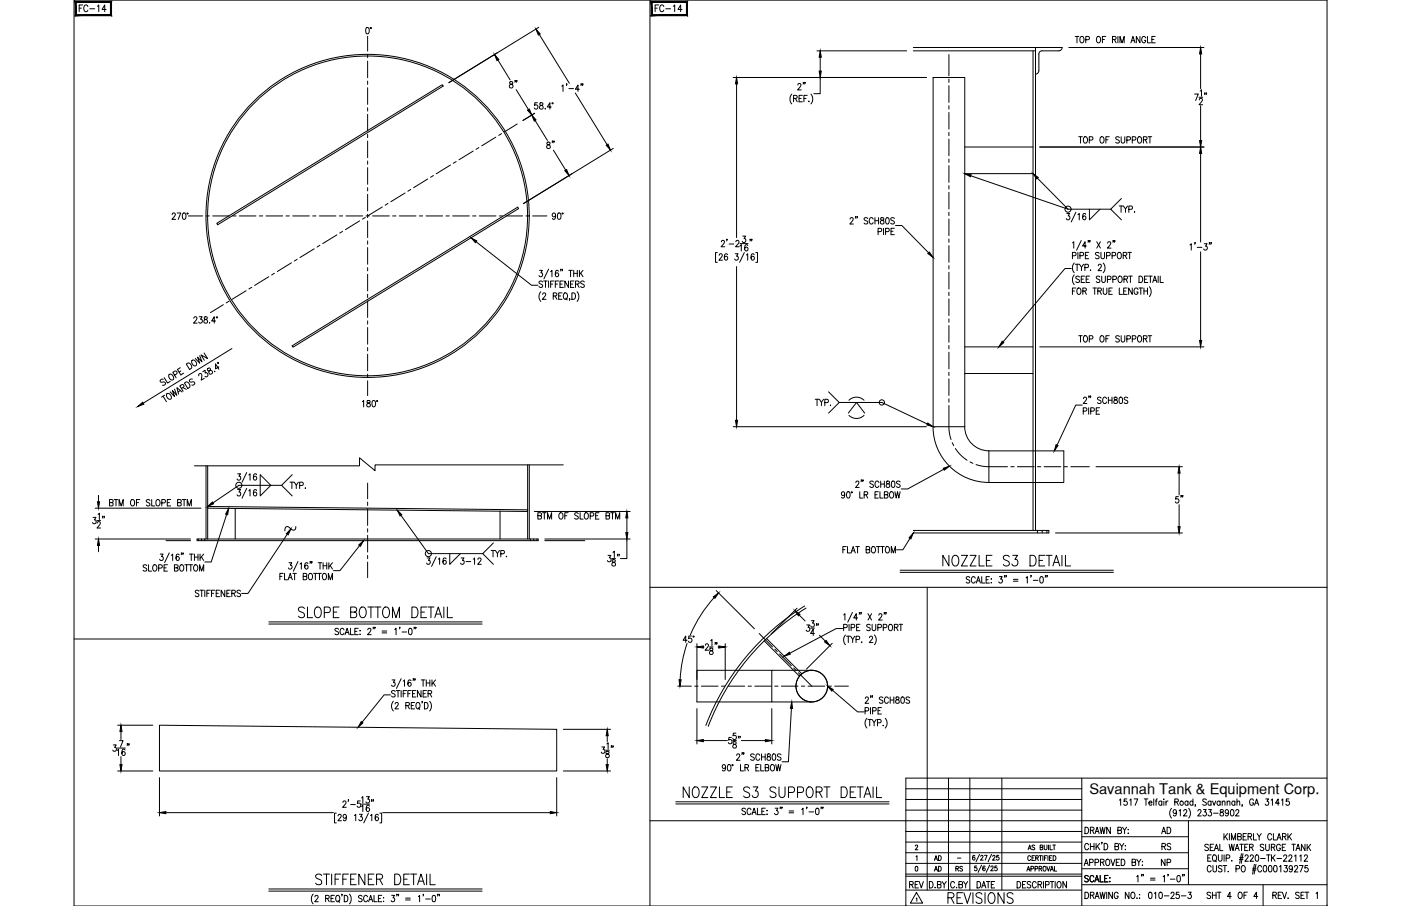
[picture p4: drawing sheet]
<svg xmlns="http://www.w3.org/2000/svg" width="432mm" height="279mm" viewBox="0 0 432 279" stroke-linecap="round" stroke-linejoin="round" font-family="sans-serif">
<defs><g id="words">
<text font-size="7.1" x="209.5" y="247.3">NOZZLE S3 SUPPORT DETAIL</text>
<g font-size="6.6">
<text x="289.6" y="175.7">NOZZLE S3 DETAIL</text>
<text x="91" y="191.6">SLOPE BOTTOM DETAIL</text>
<text x="96.3" y="274.1">STIFFENER DETAIL</text>
<text x="291.4" y="279.8">REVISIONS</text>
</g>
<g font-size="5.3">
<text x="23.6" y="4.9">FC-14</text>
<text x="201.1" y="4.9">FC-14</text>
<text x="156.3" y="28.2">8&quot;</text>
<text x="167.6" y="46.9">8&quot;</text>
<text x="361.2" y="156.3">5&quot;</text>
<text x="141.1" y="175.3">3-12</text>
<text x="279.4" y="275.2">REV</text>
</g>
<g font-size="4.9">
<text x="344" y="66.7">TYP.</text>
<text x="357" y="258.2">AD</text>
<text x="357.4" y="263.2">RS</text>
<text x="357" y="268.1">NP</text>
</g>
<text font-size="4.5" x="335.7" y="244.9">Savannah Tank &amp; Equipment Corp.</text>
<g font-size="4.4">
<text x="86.8" y="165.1">~</text>
<text x="287.2" y="269.9">AD</text>
<text x="287.2" y="266.7">AD</text>
<text x="293.9" y="269.9">RS</text>
</g>
<text font-size="2.6" x="294.2" y="266">-</text>
</g></defs>
<!-- layer: TEXT -->
<g fill="none" stroke="#000" stroke-width=".31">
<path d="M334.4 255.1a1.01 1.01 0 0 1 1.1 1 1.01 1.01 0 0 1-1.1 1zM336.1 256.1l.9-.2 .1-.6-1-.2v2M336.6 256.1l.6 1M337.5 257.1l.6-2 .7 2M337.7 256.4h.8M339 255.1l.4 2 .4-2 .4 2 .4-2M339.7 259.8h-.2h.2l-.2 .5M342.2 255.1v2l-1.1-2v2M344.5 256.1l1-.2 .1-.6-1.1-.2v2l1.1-.2 .1-.5-.5-.3M345 246.8l.4-.4v1.9M346 255.1l.6 1v1M347.2 255.1l-.6 1"/>
<path d="M347.3 246.4h-.8l-.1 .8a.61 .61 0 0 1 .9 .1 .61 .61 0 0 1-.1 .8 .61 .61 0 0 1-.8-.1M347.6 257h.2zM347.7 255.8v.1zM348.2 246.8l.4-.4v1.9M349.5 246.4h1.2l-.8 1.9M352.7 246.4h1.1M353.2 246.4v1.9M354.1 247.6h.9l-.1-.5a.58 .58 0 0 0-.8 .7 .58 .58 0 0 0 .9 .3M355.6 246.4v1.9M356.1 247h.5M356.7 246.4l-.3 .1-.1 .3v1.5M358.1 247.3l-.2-.2a.58 .58 0 0 0-.8 .6 .58 .58 0 0 0 1 .4"/>
<path d="M358.1 247v1.3M358.7 246.4v.2zM358.7 247.1v1.2M359.4 247v1.3M360 247l-.4 .1-.2 .5M361.1 249.3a2.24 2.24 0 0 0 0 3M362.1 247.3l.9-.1 .1-.6-1-.2v1.9M362.6 250.3l-.1 .3a.54 .54 0 0 1-.8 .1 .54 .54 0 0 1 0-.8 .54 .54 0 0 1 .8 .1l.1 .3a.9 .9 0 0 1-.6 1.3l-.4-.2M362.6 247.3l.6 1M363.4 250l.4-.3v1.9M364.8 250.1l.2-.3 .5-.1 .3 .5-1.1 1.4h1.2M366.1 247.3l-.1-.2a.58 .58 0 0 0-.8 .6 .58 .58 0 0 0 .9 .4"/>
<path d="M366.1 247v1.3M366.4 249.3a2.31 2.31 0 0 1 0 3M367.7 247.3a.56 .56 0 0 0-.8 0 .56 .56 0 0 0 0 .8 .56 .56 0 0 0 .8 0M367.7 246.4v1.9M368.5 248.3h-.2h.2l-.2 .4M369.2 250.1l.3-.4h.4l.3 .3-1.1 1.6h1.1M370.9 249.7h.9l-.5 .7a.6 .6 0 0 1 .5 .9 .6 .6 0 0 1-1.1 0M371.8 246.7l-.4-.3-.7 .3 .2 .4 .9 .7v.3l-.4 .2-.7-.2M372.5 249.7h.9l-.5 .7a.6 .6 0 0 1 .5 1 .6 .6 0 0 1-1.1-.1M373.3 247.3a.56 .56 0 0 0-.8 0 .56 .56 0 0 0 0 .8 .56 .56 0 0 0 .8 0M373.3 247v1.3M373.7 247l.5 1.3 .5-1.3"/>
<path d="M374 250.8h1.5M376 247.3a.56 .56 0 0 0-.7 0 .56 .56 0 0 0 0 .8 .56 .56 0 0 0 .7 0M376 247v1.3M376.2 249.8v.5a.72 .72 0 0 1 .8 .4 .72 .72 0 0 1-.3 .9 .63 .63 0 0 1-.7-.6 .63 .63 0 0 1 .8-.6l.2-.3v-.3zM376.7 247.4l.4-.4 .4 .1v1.2M376.7 247v1.3M377.2 257.1v1.9M377.6 257.9l.8 1.1M378.2 247.4l.4-.4 .4 .1 .1 1.2M378.2 247v1.3M378.4 257.1l-1.2 1.3M378.6 250.3v.3a.54 .54 0 0 1-.8 .1 .54 .54 0 0 1 0-.8 .54 .54 0 0 1 .8 .1v.3a.9 .9 0 0 1-.6 1.3l-.3-.2"/>
<path d="M378.9 257.1v1.9M379.4 249.8l.3-.1a1.06 1.06 0 0 1 .6 .9 1.06 1.06 0 0 1-.6 1l-.3-.1-.2-.7zM379.5 259v-1.9l.7 1.9 .6-1.9v1.9M380.6 247.3a.56 .56 0 0 0-.8 0 .56 .56 0 0 0 0 .8 .56 .56 0 0 0 .8 0M380.6 247v1.3M380.9 250.1l.1-.3 .5-.1 .3 .5-1 1.4h1.1M381.2 247.4l.4-.4 .4 .1 .1 1.2M381.2 246.4v1.9M381.5 258l.9-.1 .1-.7-1-.1v1.9l1-.2 .1-.4-.4-.4M382.9 248.3l-.1 .4M383.1 258h.7M384.2 257.1h-1.1v1.9h1.1"/>
<path d="M384.7 258l.9-.1 .1-.7-1-.1v1.9M385.2 258l.6 1M386.3 257.1v1.9h1M386.3 246.8a.61 .61 0 0 0-.7-.4 .61 .61 0 0 0-.5 .7v.5a.61 .61 0 0 0 .6 .8 .61 .61 0 0 0 .6-.8h-.4M386.7 248.3l.6-1.9 .6 1.9M386.9 247.7h.8M387.5 257.1l.6 .9v1M388.7 257.1l-.6 .9M390.1 246.4h.9l-.5 .7a.6 .6 0 0 1 .5 .9 .6 .6 0 0 1-1.1 0M391.8 246.8l.4-.4v1.9M391.9 257.5a.62 .62 0 0 0-.7-.4 .62 .62 0 0 0-.5 .7v.5a.62 .62 0 0 0 .5 .7 .62 .62 0 0 0 .7-.4M392.5 257.1v1.9h.9"/>
<path d="M393.6 259l.6-1.9 .7 1.9M393.8 258.4h.8M394.3 247.7h-1.2l.8-1.3v1.9M395 246.8l.4-.4v1.9M395.3 258l.9-.1v-.7l-.9-.1v1.9M395.8 258l.6 1M396.9 257.1v1.9M397.3 246.4h-.8l-.1 .8a.61 .61 0 0 1 .9 .1 .61 .61 0 0 1-.1 .8 .61 .61 0 0 1-.9-.1M397.3 257.9l.8 1.1M398.1 257.1l-1.2 1.3M282.1 260.9l.3-.3 .4 .3-.7 1.2h.8M282.2 267.2h.2a.82 .82 0 0 1 .5 .7 .82 .82 0 0 1-.5 .7l-.3-.2z"/>
<path d="M282.3 264.2l.3-.3v1.5M282.4 277.1l.2-.2v1M282.5 275.2l1.9 3.3h-3.8zM288.2 273.6v.2zM288.9 272.8l1-.1v-.8l-1-.1v2l1.1-.2v-.4l-.4-.4M290.4 271.8l.6 1v1M291.7 271.8l-.7 1M294.2 272.3a.62 .62 0 0 0-.7-.5 .62 .62 0 0 0-.5 .8v.5a.62 .62 0 0 0 .5 .7 .62 .62 0 0 0 .7-.5M295.6 272.8l.9-.1 .1-.7-1-.2v2l1-.2 .1-.4-.4-.4M297 271.8l.6 1v1M298.3 271.8l-.7 1M300.5 264l-.1-.2a.73 .73 0 0 0-.8 .6 .73 .73 0 0 0 .5 .9 .42 .42 0 0 0 .4-.6 .42 .42 0 0 0-.7-.2l-.1 .3"/>
<path d="M301 267.1h-.6v.6a.46 .46 0 0 1 .7 0 .46 .46 0 0 1-.1 .7 .46 .46 0 0 1-.7-.1M301.1 271.8a1 1 0 0 1 1.2 1 1 1 0 0 1-1.2 1zM301.9 263.5l-1.1 2.2M302.3 264.1l.1-.3h.3l.3 .4-.8 1.1h.8M302.5 266.8l-1 2.2M302.6 273.8l.6-2 .6 2M303.4 263.8h.8l-.6 1.5M303.6 267.3l-.2-.2a.72 .72 0 0 0-.6 .7 .72 .72 0 0 0 .7 .7 .43 .43 0 0 0 .1-.7 .43 .43 0 0 0-.7 0v.3M304 271.8h1.1M304.6 271.8v2M305 266.8l-1 2.2M305.4 267.4l.2-.3 .5 .2-.8 1.2h.9"/>
<path d="M305.6 263.5l-1.1 2.2M306 264.1l.5-.3 .2 .4-.8 1.1h.8M306.6 271.8h-1.1v2M307.3 267.1h-.6l-.1 .6a.46 .46 0 0 1 .7 0 .46 .46 0 0 1-.1 .7 .46 .46 0 0 1-.7-.1M307.8 263.8h-.6v.6a.46 .46 0 0 1 .7 0 .46 .46 0 0 1-.1 .7 .46 .46 0 0 1-.7-.1M313.5 271.8a1 1 0 0 1 1.1 1 1 1 0 0 1-1.1 1zM316.2 271.8h-1v2h1M316.5 268.6l.5-1.4 .4 1.4M316.7 268.2h.6M316.9 262.1l.5-1.5 .4 1.5M317.1 261.6h.5M317.6 264.2a.46 .46 0 0 0-.5-.3 .46 .46 0 0 0-.3 .5v.4a.46 .46 0 0 0 .3 .6 .46 .46 0 0 0 .5-.4"/>
<path d="M317.7 272.1l-.4-.3-.7 .3 .1 .5 .9 .5a.48 .48 0 0 1-.3 .7l-.7-.3M317.7 267.9h.8v-.7h-.8v1.4M318.1 264.6h.5M318.9 263.9h-.8v1.5h.8M318.9 260.8l-.3-.2-.5 .2 .1 .4 .7 .4-.3 .5-.5-.2M319 267.9h.7v-.7h-.7v1.4M319.2 264.6l.7-.1v-.6h-.7v1.5M319.4 272.3a.62 .62 0 0 0-.8-.5 .62 .62 0 0 0-.4 .8v.5a.62 .62 0 0 0 .4 .7 .62 .62 0 0 0 .8-.5M319.6 264.6l.4 .8M319.9 272.8l1-.1 .1-.7-1.1-.2v2M320.3 267.9l.7-.1v-.6h-.7v1.4M320.3 263.9h.8"/>
<path d="M320.5 272.8l.6 1M320.6 261.3l.7-.1 .1-.5-.8-.1v1.5l.8-.2v-.5l-.3-.1M320.7 267.9l.4 .7M320.7 263.9v1.5M321.4 263.9v1.5M321.6 271.8v2M321.7 267.2a.68 .68 0 0 1 .7 .7 .68 .68 0 0 1-.7 .7l-.2-.5zM321.8 260.6v1l.4 .5 .4-.2 .1-1.3M321.9 264.6h.5M322.2 272.9l1-.1v-.9l-1-.1v2M322.6 267.2l.5 1.4 .5-1.4M322.7 263.9h-.8v1.5"/>
<path d="M323 263.9v1.5M323.2 260.6v1.5M323.5 264.6h.4M323.6 260.6v1.5h.8M323.7 271.8h1.1M323.7 268.6l.5-1.4 .5 1.4M323.9 268.2h.6M324.2 263.9h-.7v1.5h.7M324.3 271.8v2M324.5 260.6h.8M324.6 263.9a.75 .75 0 0 1 .9 .7 .75 .75 0 0 1-.9 .8zM324.9 260.6v1.5"/>
<path d="M325 267.2v1.4h.7M325.2 271.8v2M326.1 271.9l.1-.1a1.01 1.01 0 0 1 .9 1 1.01 1.01 0 0 1-.9 1 1.27 1.27 0 0 1-.1-1.9zM328.7 271.8v2l-1.1-2v2M334.2 266.9l.6-1.9 .6 1.9M334.4 275.1a1 1 0 0 1 1.1 1 1 1 0 0 1-1.1 1zM334.4 266.3h.8M335.4 270.3l-.4-.3-.7 .3 .2 .4 .9 .7v.3l-.4 .3-.7-.3M335.5 260.6a.62 .62 0 0 0-.7-.5 .62 .62 0 0 0-.5 .8v.4a.62 .62 0 0 0 .5 .8 .62 .62 0 0 0 .7-.5M335.8 266l1-.1 .1-.7-1.1-.2v1.9M336.1 276.1l.9-.1 .1-.7-1-.2v2M336.1 260.1v2"/>
<path d="M336.1 261h1.1M336.6 276.1l.6 1M337.1 270.5a.61 .61 0 0 0-.7-.5 .61 .61 0 0 0-.5 .7v.5a.61 .61 0 0 0 .5 .8 .61 .61 0 0 0 .7-.5M337.2 260.1v2M337.4 272l.7-2 .6 2M337.5 277.1l.6-2 .7 2M337.5 266l1-.1v-.7l-1-.2v1.9M337.7 271.3h.8M337.7 276.5h.8M337.8 260.1v2M338.2 260.9l.7 1.2M338.9 260.1l-1.1 1.3"/>
<path d="M339 275.1l.4 2 .4-2 .4 2 .4-2M339.1 270v2h1M339.2 265.9l.9-.1v-.7l-.9-.1v1.9M339.7 265.9l.6 1M340.3 260.1a1 1 0 0 1 1.1 1 1 1 0 0 1-1.1 1zM340.5 270.9h.6M341.1 265.1l.1-.1a1 1 0 0 1 .9 .9 1 1 0 0 1-.9 1 1.26 1.26 0 0 1-.1-1.8zM341.1 275.1v2M341.5 270h-1v2h1M342 271.9h.1zM342.1 270.6v.2zM342.4 265l.6 1.9 .6-1.9"/>
<path d="M342.9 275.1v2l-1.2-2v2M343.6 261l1-.1v-.7l-1-.1v2l1.1-.2 .1-.5-.4-.4M344 265.9h.7M344.6 275.6a.62 .62 0 0 0-.7-.5 .62 .62 0 0 0-.5 .8v.5a.62 .62 0 0 0 .6 .7 .62 .62 0 0 0 .6-.7h-.4M345.1 265h-1.1v1.9h1.1M345.1 260.1l.6 .9v1.1M345.6 265a1 1 0 0 1 1.1 .9 1 1 0 0 1-1.1 1zM346.4 260.1l-.7 .9M346.8 260.8v.1zM346.8 261.9v.2zM348 275.1v2l-1.2-2v2M348.8 275.2l.2-.1a1 1 0 0 1 .8 1 1 1 0 0 1-.8 1 1.29 1.29 0 0 1-.2-1.9z"/>
<path d="M348.9 265.9l1-.1v-.7l-1-.1v1.9l1-.1 .1-.5-.4-.4M350.3 270.4l.4-.4v2M350.4 277h.1zM350.4 265l.6 .9v1M351.2 275.8h.1M351.2 276.9h.1M351.6 265l-.6 .9M351.9 269.7h-.1h.1l-.1 .5M352 266.8h.2zM352.1 265.6v.2zM352.4 269.7l-.1 .5M354.2 275.2l.4-.1a1.15 1.15 0 0 1-.2 2l-.4-.4v-.4z"/>
<path d="M354.6 270.8h1.4M354.6 271.4h1.4M355.8 275.5l.4-.4v2M357.4 275.2l.4-.1a1.15 1.15 0 0 1-.2 2l-.4-.4-.1-.4zM358.5 270.4l.4-.4v2M358.8 276.3h1.5M360.1 269.7l-.2 .5M360.7 271.1h1.4M360.9 275.6l.3-.5h.3l.4 .4-.3 .7-.8 .9h1.2M362.9 270.1l.3-.1a1.09 1.09 0 0 1 .6 1 1.09 1.09 0 0 1-.6 1 1.43 1.43 0 0 1-.3-1.9zM363.4 275.1h-.8l-.1 .9a.61 .61 0 0 1 .9 0 .61 .61 0 0 1-.1 .9 .61 .61 0 0 1-.9-.2M364.1 276.3h1.4"/>
<path d="M364.5 269.7l-.1 .5M365 269.7h-.2h.2l-.2 .5M366.2 275.1h.9l-.5 .8a.6 .6 0 0 1 .5 .9 .6 .6 0 0 1-1-.1M372.2 264.6h.7M372.4 260.6l-.4-.2h-.5l-.1 .6 .9 .5 .1 .5-.4 .3-.7-.3M373 261.3h.6M373.1 275.4l-.4-.3-.5 .1-.1 .6 .9 .5 .1 .5-.4 .3-.7-.3M373.3 267.4a.61 .61 0 0 0-.8-.5 .61 .61 0 0 0-.4 .8v.4a.61 .61 0 0 0 .4 .8 .61 .61 0 0 0 .8-.5M373.3 263.6h-1.1v2h1.1M373.7 276.1h1.1M373.7 275.1v2M373.8 266.9l.1 1.7 .4 .3 .6-.3v-1.7"/>
<path d="M374 263.7l.2-.1a1 1 0 0 1 .8 1 1 1 0 0 1-.8 1 1.24 1.24 0 0 1-.2-1.9zM374 260.4h-1v1.9h1M374.3 262.3l.6-1.9 .7 1.9M374.4 265.2l.5 .6M374.5 261.7h.8M374.8 275.1v2M375.2 275.1h1.1M375.5 263.6v1.4l.5 .6 .6-.3v-1.7M375.8 275.1v2M376 260.4v1.9h.9M376.6 267.2l-.4-.3-.5 .1v.7l.8 .4 .1 .5-.4 .3-.7-.3M377 266.9h1.1"/>
<path d="M377.3 263.6v2M377.5 266.9v2M377.9 264.7l1-.1v-.8l-1-.2v2M378.5 268.8h.1zM378.8 260.4l.4 1.9 .4-1.9 .4 1.9 .4-1.9M379.5 276.5h-1.2l.8-1.4v2M379.7 265.4v.2zM380.7 262.3l.6-1.9 .6 1.9M380.9 261.7h.8M380.9 267.9h1v-.9l-1-.1v2M381.9 275.2l.2-.1a1 1 0 0 1 .8 1 1 1 0 0 1-.8 1 1.27 1.27 0 0 1-.2-1.9zM382 265h1.1"/>
<path d="M382.1 264.5h1.1M382.1 260.4h1.1M382.6 263.2l-.5 3.1M382.7 260.4v1.9M382.9 267l.1-.1a1.01 1.01 0 0 1 .8 1 1.01 1.01 0 0 1-.8 1 1.29 1.29 0 0 1-.1-1.9zM383.1 263.2l-.6 3.1M383.4 276.1h.6M383.6 261.3h.7M383.7 264.1l.3-.5h.4l.3 .4-1 1.6h1.1M384.5 275.1h-1.1v2M384.7 260.4h-1.1v1.9h1.1M385.1 261.3l1-.1v-.8h-1v1.9"/>
<path d="M385.3 264.1l.2-.4 .5-.1 .3 .6-1 1.4h1.1M385.7 261.3l.5 1M386 268.3h1.1M386.1 267.8h1.1M386.6 266.6l-.5 3M387.1 263.7l.2-.1a1.07 1.07 0 0 1 .7 1 1.07 1.07 0 0 1-.7 1 1.35 1.35 0 0 1-.2-1.9zM387.1 266.6l-.6 3M387.6 276.5h-1.2l.8-1.4v2M388.5 264.8h1.5M388.9 267.4a.62 .62 0 0 0-.8-.5 .62 .62 0 0 0-.5 .8v.4a.62 .62 0 0 0 .5 .8 .62 .62 0 0 0 .8-.5M389.5 260.6l-.4-.2h-.5l-.1 .6 .9 .5 .1 .5-.4 .3-.7-.3M389.6 267l.2-.1a1.09 1.09 0 0 1 .7 1 1.09 1.09 0 0 1-.7 1l-.4-.4-.1-.4z"/>
<path d="M390.1 260.4v1.3l.5 .6 .5-.3 .1-1.6M390.4 263.6h1.1M390.9 263.6v2M391.2 267l.2-.1a1.08 1.08 0 0 1 .7 1 1.08 1.08 0 0 1-.7 1l-.5-.8zM391.8 261.3l1-.1 .1-.7-1.1-.1v1.9M391.9 263.6v2M392.3 276.1l1-.1v-.8l-1-.1v2M392.3 264.5l.7 1.1M392.4 261.3l.6 1M392.7 267l.3-.1a1.09 1.09 0 0 1 .6 1 1.09 1.09 0 0 1-.6 1l-.3-.1-.2-.7zM392.9 276.1l.5 1M393 263.6l-1.1 1.3"/>
<path d="M393.6 264.8h1.4M394 276.1h.6M394.4 267.3l.4-.4v2M394.6 260.8a.61 .61 0 0 0-.7-.4 .61 .61 0 0 0-.5 .7v.5a.61 .61 0 0 0 .6 .7 .61 .61 0 0 0 .6-.7h-.4M395 275.1h-1v2h1M395.2 261.3h.6M395.2 275.1l.7 2 .6-2M395.6 264.1l.2-.4 .5-.1 .3 .6-1.1 1.4h1.2M395.9 266.9h.8l-.4 .8a.6 .6 0 0 1 .5 .9 .6 .6 0 0 1-1.1-.1M396.2 260.4h-1v1.9h1M396.9 277h.2zM397.2 264.1l.2-.4 .5-.1 .3 .6-1 1.4h1.1"/>
<path d="M398.1 260.4h1.2M398.3 267.6l-.2 .5a.55 .55 0 0 1-.7-.2 .55 .55 0 0 1 .1-.8 .55 .55 0 0 1 .8 .1v.4a.93 .93 0 0 1-.6 1.3l-.3-.3M398.7 260.4v1.9M399 267.4l.3-.5h.3l.3 .4-.2 .6-.8 1h1.1M399 264l.4-.4v2M399.4 262.3l.7-1.9 .6 1.9M399.7 261.7h.8M400.4 275.4l-.4-.3-.7 .3 .1 .4 1 .7v.3l-.4 .3-.7-.3M400.5 266.9h1.1l-.8 2M400.6 264l.4-.4v2M401 276.1h.6M402 264.1l.2-.4 .5-.1 .3 .6-1.1 1.4h1.2"/>
<path d="M402 275.1h-1v2h1M402.2 260.4v1.9l-1.1-1.9v1.9M402.3 275.1h1.1M402.8 275.1v2M402.9 260.4v1.9M403.1 266.9h-.8l-.1 .9a.62 .62 0 0 1 .9 0 .62 .62 0 0 1-.1 .9 .62 .62 0 0 1-.9-.2M403.2 261.2l.8 1.1M404 260.4l-1.1 1.3M405.6 275.5l.4-.4v2"/>
<circle cx="364.2" cy="247.6" r=".62"/>
</g>
<!-- layer: 0 -->
<g fill="none" stroke="#000" stroke-width=".31">
<path d="M22.8 0h386.2v279.4h-386.2zM200.3 0v279.4M22.8 197.1h177.5M200.3 181.1h208.7M285.8 181.1v93.4M292.3 240v34.5M298.9 240v34.5M308.8 240v34.5M333.4 240v39.4M409 240h-129.8v39.4M200.3 253.1h208.7M279.2 243.2h54.2"/>
<path d="M279.2 246.5h54.2M279.2 249.8h54.2M279.2 256.4h54.2M279.2 259.7h54.2M333.4 258h32.9M366.3 253.1v19.7M279.2 266.3h54.2M279.2 263h87.1M279.2 270.2h54.2M279.2 269.6h54.2M279.2 274.5h54.2M333.4 272.8h75.6"/>
<path d="M333.4 267.9h32.9M389.3 272.8v6.6"/>
</g>
<!-- layer: SHOP TAG -->
<path d="M279.2 279.4h.1M409 279.4h.1" fill="none" stroke="#000" stroke-width=".31"/>
<!-- layer: SHELL -->
<g fill="none" stroke="#000" stroke-width=".31">
<path d="M281.5 15.7h37.7v147.9M281.5 14.6h41.8M318.4 15.7v147.9M63.5 143.7v22.5M64 156.2l98.6 1v.5l-98.6-1zM64 143.7v22.5M162.6 143.4v22.8M163.1 143.4v22.8M60.7 166.2h105.2v.5h-105.2zM61.2 166.2v.5M63.1 166.2v.5M163.5 166.2v.5"/>
<path d="M165.5 166.2v.5M281.5 163.6h41.8v.8h-41.8M319.7 163.6v.8M322.7 163.6v.8M248 186.9a74.7 74.7 0 0 0-30.4 36.8M248.4 187.5a74 74 0 0 0-30.1 36.5"/>
<circle cx="113.3" cy="66.6" r="49.8"/>
<circle cx="113.3" cy="66.6" r="49.3"/>
</g>
<!-- layer: CENTER -->
<g fill="none" stroke="#000" stroke-width=".31">
<path d="M113.3 11.2v4.5M113.3 16.8v1M113.3 18.8v5.2M292.5 16.8v6.6M113.3 25v1M113.3 27.1v5.1M113.3 33.2v1M113.3 35.3v5.1M159.4 38.2l-4 2.5M292.5 24.4v1M292.5 26.4v5.2M292.5 32.6v1"/>
<path d="M292.5 34.7v5.1M113.3 41.4v1.1M113.3 43.5v5.1M113.3 49.7v1M113.3 51.7v5.1M113.3 57.9v1M113.3 59.9v5.2M124.8 59.5l-4.3 2.7M126.6 58.4l-.9 .6M131.8 55.2l-4.3 2.7M133.6 54.1l-.9 .6M138.8 50.9l-4.3 2.7"/>
<path d="M140.6 49.8l-.9 .6M145.8 46.6l-4.3 2.7M147.6 45.5l-.9 .6M152.8 42.3l-4.3 2.7M154.6 41.2l-.9 .6M292.5 40.8v1M292.5 42.9v5.1M292.5 49v1.1M292.5 51.1v5.1M292.5 57.3v1M292.5 59.3v5.2M58.1 66.6h4.4"/>
<path d="M63.5 66.6h1M65.6 66.6h5.1M71.7 66.6h1M73.8 66.6h5.1M79.9 66.6h1.1M82 66.6h5.1M88.1 66.6h1.1M90.2 66.6h5.1M91.6 80l-.9 .5M96.4 66.6h1M96.8 76.7l-4.3 2.7M98.4 66.6h5.1"/>
<path d="M98.6 75.6l-.9 .6M103.8 72.4l-4.3 2.7M104.6 66.6h1M105.6 71.4l-.9 .5M106.6 66.6h5.2M110.8 68.1l-4.3 2.7M112.6 67.1l-.9 .5M112.8 66.6h1M113.3 66.1v1M113.3 68.1v5.2M113.3 74.3v1M113.3 76.3v5.2"/>
<path d="M114.9 66.6h5.1M117.8 63.8l-4.3 2.7M119.6 62.7l-.9 .6M121 66.6h1M123.1 66.6h5.1M129.2 66.6h1.1M131.3 66.6h5.1M137.5 66.6h1M139.5 66.6h5.2M145.7 66.6h1M147.7 66.6h5.2M153.9 66.6h1"/>
<path d="M155.9 66.6h5.2M162.1 66.6h1M164.2 66.6h4.4M292.5 65.5v1M292.5 67.5v5.2M292.5 73.7v1M292.5 75.8v5.1M68.8 94l-3.9 2.4M70.6 92.9l-.9 .5M75.8 89.7l-4.3 2.7M77.6 88.6l-.9 .5M82.8 85.3l-4.3 2.7"/>
<path d="M84.6 84.3l-.9 .5M89.8 81l-4.3 2.7M113.3 82.5v1M113.3 84.6v5.1M113.3 90.7v1.1M113.3 92.8v5.1M113.3 99v1M292.5 81.9v1M292.5 84v5.1M292.5 90.1v1.1M292.5 92.2v5.1M292.5 98.3v1.1"/>
<path d="M113.3 101v5.2M113.3 107.2v1M113.3 109.2v5.2M113.3 115.4v1M113.3 117.4v4.6M292.5 100.4v5.1M292.5 106.6v1M292.5 108.6v5.1M292.5 114.8v1M292.5 116.8v5.2M292.5 125.1v7.5l.6 3M292.5 123v1"/>
<path d="M293.5 136.5l.4 .9M294.4 138.3l2 2.4 1.7 1.2M113.3 149v4.8M113.3 154.8v1.1M113.3 156.9v5.1M299 142.5l.9 .4M300.8 143.3l3 .6h6.7M311.5 143.9h1.1M313.6 143.9h5.1M319.7 143.9h1.1M321.8 143.9h5.1M328 143.9h1"/>
<path d="M330 143.9h5.7M62.1 166.2v.5M113.3 163v1.1M113.3 165.1v5.1M113.3 171.3v1M113.3 173.3v4.8M164.5 166.2v.5M321.2 163.6v.8M234 195.4l4.1 4.1M208.9 211.6h4.2M214.1 211.6h1.1M216.2 211.6h5.1"/>
<path d="M222.3 211.6h1.1M224.4 211.6h5.1M230.6 211.6h1M232.6 211.6h5.1M238.8 211.6h1M238.8 200.2l.7 .7M240.3 201.7l3.6 3.6M240.8 211.6h5.2M244.6 206l.8 .8M246.1 207.5l4.1 4.1M247 211.6h1M249 211.6h5.2"/>
<path d="M255.2 211.6h1M257.3 211.6h4.2"/>
</g>
<!-- layer: DIM -->
<g fill="none" stroke="#000" stroke-width=".31">
<path d="M112.9 8.6l.3-.1a1.06 1.06 0 0 1 .6 1 1.06 1.06 0 0 1-.6 .9h-.3l-.2-.8zM153.5 18.5l3.7 6.1M166.1 8.4l-27.8 17.1 15-9.2M166.2 10.6l9.3 15.1M251.8 15.7h27.6M252.8 17.7v4.2M329.4 14.6h41.7M331.4 11.2h1.1M331.9 11.2v2M333.1 11.3l.2-.1a1 1 0 0 1 .8 1 1 1 0 0 1-.8 1 1.29 1.29 0 0 1-.2-1.9zM334.6 12.3l1-.1v-.9l-1-.1v2M338.2 11.3l.2-.1a1 1 0 0 1 .8 1 1 1 0 0 1-.8 1 1.27 1.27 0 0 1-.2-1.9z"/>
<path d="M339.8 12.2h.6M340.8 11.2h-1v2M342.9 12.2l.9-.1 .1-.7-1-.2v2M343.4 12.2l.6 1M344.6 11.2v2M345.2 13.2v-2l.6 2 .7-2v2M348.6 13.2l.6-2 .6 2M348.8 12.6h.8M351.3 11.2v2l-1.1-2v2M353.1 11.7a.62 .62 0 0 0-.7-.5 .62 .62 0 0 0-.5 .8v.4a.62 .62 0 0 0 .6 .8 .62 .62 0 0 0 .6-.8h-.4M353.7 11.2v2h.9M355 12.2h.6"/>
<path d="M356 11.2h-1v2h1M370 16.6v10.8M159.1 27.6l3.8 6.2M164.8 34.9l-3.6 2.2M164.9 37.2l3.8 6.1M165.7 31.7h-.9v.8a.61 .61 0 0 1 .9 0 .61 .61 0 0 1-.1 .9 .61 .61 0 0 1-.9-.1M166.5 31.8v.5a.72 .72 0 0 1 .8 .5 .72 .72 0 0 1-.3 .9 .64 .64 0 0 1-.8-.7 .64 .64 0 0 1 .9-.6l.2-.2-.1-.4zM168 33.5v.2zM169.9 33h-1.2l.8-1.3v2M173.1 26.6l.4-.4v2M174.7 25.9l-.1 .5M175.3 27.3h1.5"/>
<path d="M177.3 28.7l9.8 15.9M178.5 27.5h-1.1l.7-1.3v2M179.2 25.9l-.2 .5M179.7 25.9h-.2h.2l-.2 .5M226 23.9h59.5M227 25.9v47.4M244 29a2.3 2.3 0 0 0 0 3M244.6 30.4l1-.2v-.7l-1-.1v2M245.2 30.4l.5 1M245.9 26.2l.3-.5h.3l.4 .4-.3 .7-.8 .9h1.2M246.3 30.4h.6M247.3 29.4h-1v2h1"/>
<path d="M247.7 25.5h-.2h.2l-.2 .4M247.8 30.4h.6M248.1 25.5l-.1 .4M248.8 29.4h-1v2M249.2 31.3h.2zM249.9 29a2.3 2.3 0 0 1 0 3M252.8 23.9v5h-2M368.2 29h1.1l-.8 2M369.5 30h1.2M369.6 30.8l.4-.5 .4 .1 .2 .3-.2 .6-.9 1h1.2M369.9 28.1l.4-.4v2M370 32.6v10.8"/>
<path d="M371.4 28.7l-.2 .5M371.9 28.7h-.2h.2l-.2 .5M170.6 46.3l3.7 6.2M189 45.8l-27.7 17 15-9.2M299.2 54.2l30 10.3M319.8 55l9.4 9.5M320.4 45.3h50.7M332.5 42.2h1.1M333 42.2v1.9M334.2 42.2h.2a1 1 0 0 1 .8 .9 1 1 0 0 1-.8 1 1.28 1.28 0 0 1-.2-1.9zM335.7 43.2l1-.1v-.9h-1v1.9M339.3 42.2h.2a1 1 0 0 1 .8 .9 1 1 0 0 1-.8 1 1.26 1.26 0 0 1-.2-1.9z"/>
<path d="M340.8 43.1h.7M341.9 42.2h-1.1v1.9M345 42.4l-.4-.2-.7 .2 .1 .5 .9 .5 .1 .5-.4 .2-.7-.2M345.5 42.2v1.4l.5 .5 .6-.2 .1-1.7M347.3 43.2l1-.1 .1-.3-.1-.6h-1v1.9M349 43.2l.9-.1v-.9h-.9v1.9M350.9 42.2h.1a1 1 0 0 1 .9 .9 1 1 0 0 1-.9 1 1.28 1.28 0 0 1-.1-1.9zM352.4 43.1l1-.1 .1-.6-1.1-.2v1.9M353 43.1l.5 1M353.8 42.2h1.2M354.4 42.2v1.9M370 47.3v27.4"/>
<path d="M53.1 66.1l.3-.4 .5 .1 .1 .2-.2 .7-.8 .9h1.1M54.6 65.7h1.1l-.8 1.9M56.4 65.8l.3-.1a1.07 1.07 0 0 1 .6 1 1.07 1.07 0 0 1-.6 .9l-.3-.1-.2-.7zM146.7 74.5l17.1 13.5h2M171.2 66.3a.54 .54 0 0 1-.7 .4 .54 .54 0 0 1-.2-.8 .54 .54 0 0 1 .9 .1v.3a.94 .94 0 0 1-.6 1.3l-.3-.2M172 65.8l.3-.1a1.07 1.07 0 0 1 .6 1 1.07 1.07 0 0 1-.6 .9l-.3-.1-.2-.7zM221.1 77.9h-.6v3h.6M221.7 78.7l.3-.4h.3l.3 .3-.2 .7-.8 .9h1.1M222.3 74.6l.2-.4 .5-.1 .3 .6-1 1.4h1.1M224.1 73.9h-.2h.2l-.2 .4M224.2 78.5l-.3-.2a1.11 1.11 0 0 0-.7 .9 1.11 1.11 0 0 0 .6 1 .57 .57 0 0 0 .6-.5 .57 .57 0 0 0-.5-.6 .57 .57 0 0 0-.7 .5M224.7 75.2h1.5"/>
<path d="M226.6 78.3h.9l-.5 .7a.6 .6 0 0 1 .5 .9 .6 .6 0 0 1-1.1 0M226.8 74.6l.2-.4 .4-.1 .4 .6-1.1 1.4h1.1M228.1 75.8l.4-.4v2M228.1 75.1h2.4M228.9 72.8h.9l-.5 .8a.59 .59 0 0 1 .5 .9 .59 .59 0 0 1-1-.1M229.4 77.9l-1.4 3M230 78.6l.4-.3v1.9M230.5 75.7l-.3-.3a1.09 1.09 0 0 0-.7 1 1.09 1.09 0 0 0 .6 1 .56 .56 0 0 0 .5-.5 .56 .56 0 0 0-.5-.6 .56 .56 0 0 0-.6 .5M231.3 73.9l-.2 .4M231.8 73.9h-.2h.2l-.2 .4M232.4 78.5l-.3-.2a1.12 1.12 0 0 0-.1 1.9 .58 .58 0 0 0 .5-.8 .58 .58 0 0 0-.9-.1l-.1 .3M232.9 77.9h.6v3h-.6"/>
<path d="M262 67.6l.3-.5 .5 .1 .2 .3-.3 .6-.8 1h1.1M263.8 66.8l-.2 .5M264.2 66.8h-.1h.1l-.1 .5M267.4 67.4l-.4-.3-.5 .1-.1 .6 .9 .4 .1 .6-.4 .3-.7-.3M269.1 67.6a.62 .62 0 0 0-.7-.5 .62 .62 0 0 0-.5 .8v.4a.62 .62 0 0 0 .5 .8 .62 .62 0 0 0 .7-.5M269.7 67.1v2M269.7 68.1h1.1M270.6 71.4l1.1-.2-.1-.7-1-.1v2M270.8 67.1v2M271.5 67.2v.6a.72 .72 0 0 1 .9 .4 .72 .72 0 0 1-.3 .9 .64 .64 0 0 1-.8-.7 .64 .64 0 0 1 .8-.5l.3-.3-.1-.4zM272.3 70.4v2M272.9 71.4l1-.1 .2-.2-.2-.6-1-.1v2"/>
<path d="M273.2 67.2l.2-.1a1.07 1.07 0 0 1 .7 1 1.07 1.07 0 0 1-.7 1l-.2-.1-.3-.8zM274.6 71.3h.7M275.7 67.4l-.4-.3-.8 .3 .2 .5 .9 .4-.1 .7-.6 .1-.4-.3M275.7 70.4h-1.1v2h1.1M276 69.6h2l8.2 8.4M328.8 65.8h.9l-.5 .8a.6 .6 0 0 1 .5 .9 .6 .6 0 0 1-1.1-.1M329.2 64.5h13.1M330.5 74.9l.4-.4v2M330.5 78.9l1.1-.2-.1-.8-1-.1v2M331.6 65.4l-1.4 3.1M332.2 77.8v2M332.2 66.2l.4-.4v2"/>
<path d="M332.8 78.9l1-.1 .2-.3-.2-.6-1-.1v2M333.2 74.2l-1.4 3M334.5 78.8h.7M334.6 66.1l-.4-.3a1.13 1.13 0 0 0 0 2 .59 .59 0 0 0 .5-.7 .59 .59 0 0 0-.8-.4l-.2 .4M334.8 75.9h-1.1l.7-1.4v2M335.5 74.3l-.2 .4M335.6 77.8h-1.1v2h1.1M335.8 64.5v3.3l3.2-3.3M336 74.3l-.2 .4M338 74.5l1.2 2M338.8 78.1l-.5-.3-.7 .3 .2 .5 .8 .4v.7l-.6 .1-.4-.3M339.2 74.5l-1.2 2"/>
<path d="M339.3 77.8l.1 1.7 .4 .3 .6-.3v-1.7M341.1 78.9l.9-.1v-.9l-.9-.1v2M341.4 75l.3-.5h.3l.3 .4-.2 .7-.8 .9h1.1M342.8 78.9l1-.2-.1-.8-.9-.1v2M343.2 74.3h-.2h.2l-.2 .4M343.6 74.3l-.1 .4M344.7 77.9l.1-.1a1 1 0 0 1 .8 1 1 1 0 0 1-.8 1 1.26 1.26 0 0 1-.1-1.9zM346.2 78.8l.9-.1 .1-.7-1-.2v2M346.7 78.8l.6 1M347.6 77.8h1.1M348.2 77.8v2M366.8 75.5l.4-.3v1.9"/>
<path d="M368.4 74.9h-.2h.2l-.2 .5M369 76.3h1.4M370 77.7v27.3M371.2 75.2h.8l-.4 .7a.6 .6 0 0 1 .4 1 .6 .6 0 0 1-1-.1M372.8 74.9h-.1h.1l-.1 .5M373.3 74.9h-.2h.2l-.2 .5M59.7 98.1l.2-.3 .5-.1 .3 .6-1.1 1.4h1.2M61.4 97.7h.9l-.5 .7a.6 .6 0 0 1 .5 1 .6 .6 0 0 1-1-.1M63 97.8v.5a.72 .72 0 0 1 .9 .5 .72 .72 0 0 1-.3 .9 .63 .63 0 0 1-.8-.7 .63 .63 0 0 1 .8-.6l.3-.3-.1-.3zM64.5 99.6h.2zM66.4 99h-1.2l.8-1.3v2M166.3 83.4h.9l-.5 .7a.59 .59 0 0 1 .5 1 .59 .59 0 0 1-1.1-.1"/>
<path d="M166.7 90a2.24 2.24 0 0 0 0 3M167.2 87l-.4-.3-.7 .3 .2 .4 .9 .5-.1 .6-.6 .1-.4-.3M167.2 90.8l.4-.5h.3l.3 .4-.2 .7-.8 .9h1.1M167.6 86.7h1.1M168.1 86.7v1.9M169.1 83l-1.5 3M169.1 86.7v1.9M169.7 83.8l.4-.4v1.9M169.7 87.6h.6M170.5 91.3l1-.1 .1-.7-1.1-.2v2M170.8 86.7h-1.1v1.9M171.1 91.3l.5 1"/>
<path d="M171.2 87.6h.6M172.1 83.7l-.5-.3a1.13 1.13 0 0 0 .1 1.9 .55 .55 0 0 0 .6-.5 .55 .55 0 0 0-.5-.6 .55 .55 0 0 0-.6 .5M172.2 86.7h-1v1.9M172.2 91.3h.6M172.6 87.6h.6M172.9 83.1h-.2h.2l-.2 .5M173.2 90.3h-1v2h1M173.4 83.1l-.2 .5M173.6 86.7h-1v1.9h1M173.9 90.4l.2-.1a1.01 1.01 0 0 1 .8 1 1.01 1.01 0 0 1-.8 1 1.29 1.29 0 0 1-.2-1.9zM174.3 91.9l.5 .6M175.2 86.7v1.9l-1.1-1.9v1.9"/>
<path d="M175.3 83.4h1.1M175.6 92.2l-.1 .5M175.9 83.4v1.9M175.9 87.6h.6M176.3 90.3a1.01 1.01 0 0 1 1.1 1 1.01 1.01 0 0 1-1.1 1zM176.8 83.4v1.9M176.8 84.3h1.1M176.9 86.7h-1v1.9h1M177.4 87.6l.9-.1 .1-.7-1-.1v1.9M177.9 90a2.3 2.3 0 0 1 0 3M177.9 83.4v1.9M177.9 87.6l.6 1"/>
<path d="M178.6 83.4v1.9M179 84.2l.7 1.1M179.7 83.4l-1.1 1.3M180.1 87l-.4-.3-.7 .3 .1 .4 .9 .5-.1 .6-.5 .1-.4-.3M227 82.2v47.4M330.2 82.8h-2l-19.1 22.7M330.5 89.7h.7M331.1 81.1a2.3 2.3 0 0 0 0 3M331.1 84.8a2.3 2.3 0 0 0 0 3M331.4 81.5h1.1M331.6 88.8h-1.1v2M332 81.5v2"/>
<path d="M332.2 88.9l.2-.1a1 1 0 0 1 .8 1 1 1 0 0 1-.8 1 1.28 1.28 0 0 1-.2-1.9zM332.7 81.5l.6 .9v1.1M332.7 85.4l-.4-.2h-.6l-.1 .6 .9 .5 .2 .5-.4 .3-.7-.3M333.2 86.1h.7M333.7 89.7h1l.1-.7-1.1-.2v2M334 81.5l-.7 .9M334.3 85.2h-1.1v1.9h1.1M334.3 89.7l.5 1.1M334.4 82.5l.9-.1v-.8l-.9-.1v2M334.8 86.1h.6M335.8 85.2h-1v1.9h1M336.1 83.3v.2z"/>
<path d="M336.8 88.8h1.1M337.4 88.8v2M338.3 89.7h1v-.8l-1-.1v2M338.5 82l.2-.4 .4-.1 .3 .6-1 1.4h1.1M338.9 89.7l.6 1.1M339 85.4l-.4-.2-.7 .2v.4l1.1 .8v.2l-.4 .3-.7-.3M339.6 85.2v1.4l.4 .5 .6-.3 .1-1.6M340 81.1a2.3 2.3 0 0 1 0 3M340 88.8v1.4l.5 .6 .6-.3v-1.7M341.3 86.2l1-.1 .1-.3-.1-.6h-1v1.9M341.8 89.7h.6M342.8 88.8h-1v2h1"/>
<path d="M343 86.2l.9-.1 .2-.3-.2-.6h-.9v1.9M344.9 85.2h.2a1 1 0 0 1 .8 .9 1 1 0 0 1-.8 1 1.24 1.24 0 0 1-.2-1.9zM345 88.8v2h.9M346.3 89.7h.7M346.4 86.1l1-.1 .1-.7-1.1-.1v1.9M347 86.1l.5 1M347.4 88.8h-1.1v2h1.1M347.9 85.2h1.1M348.4 85.2v1.9M349 88.8v2l-1.1-2v2M350.7 89.3a.62 .62 0 0 0-.7-.5 .62 .62 0 0 0-.5 .8v.4a.62 .62 0 0 0 .6 .8 .62 .62 0 0 0 .6-.8h-.4M351 85.2a1 1 0 0 1 1.2 .9 1 1 0 0 1-1.2 1z"/>
<path d="M351 88.8h1.2M351.6 88.8v2M352.6 89.7h1.1M352.6 88.8v2M352.7 86.1h.7M353.7 88.8v2M353.8 85.2h-1.1v1.9h1.1M354 85.2h1.1M354.2 88.4a2.3 2.3 0 0 1 0 3M354.6 85.2v1.9M355.3 87.1l.6-1.9 .7 1.9M355.5 86.5h.8"/>
<path d="M357 85.2v1.9M357.6 85.2v1.9h.9M50.3 117l-.8 .1-.1 .6 1.2 .1 .4 .4-.4 .6h-.5M50.6 116.5l1 1.6 .9-.5M52.1 115.5a1 1 0 0 1 1.2 .4 1 1 0 0 1-.2 1.3 1.21 1.21 0 0 1-1-1.7zM53.8 120l.7 1.9-1.4-1.5 .7 1.9-1.4-1.5M53.8 115.7l.8-.6-.3-.7-1 .4 1 1.7M55.6 113.4l-.9 .5 1 1.7 .9-.5M55.7 114.4l-.5 .3M55.9 119.8l.8-.6-.3-.6-1 .4 1.1 1.7M56.4 119.5l1 .6M56.9 118.1a1 1 0 0 1 1.4 .3 1 1 0 0 1-.4 1.4z"/>
<path d="M57.4 112.3a1 1 0 0 1 1.5 .2 1 1 0 0 1-.5 1.4zM59.2 111.2a1.01 1.01 0 0 1 1.2 .4 1.01 1.01 0 0 1-.2 1.3 1.24 1.24 0 0 1-1-1.7zM59.3 116.9h-.5l-.4 .4 .2 .5 1-.1 .4 .4-.1 .5-.8 .1M61.3 115.9l-.1-.4 .4-.3 .6 .3-.2 1.7 1-.6M61.6 109.7l.7 1.9-1.4-1.5 .7 1.9-1.4-1.4M62.5 114.6l.7-.4v.9a.6 .6 0 0 1 .9 .5 .6 .6 0 0 1-.9 .5M62.9 108.9l1 1.7-1.9-1.1 1 1.6M64.1 113.7l-.2 .4 .3 .3a.73 .73 0 0 1 .9-.1 .73 .73 0 0 1 .3 .9 .64 .64 0 0 1-1-.2 .64 .64 0 0 1 .4-.9v-.4l-.2-.2zM66.1 114.5l.1 .1zM67.5 113.1l-1.1 .6v-1.5l1.1 1.7M71.5 107.5l-27.3 16.8M320.4 107h50.7"/>
<path d="M332.5 103.5h1.1M333 103.5v2M334.2 103.6l.2-.1a1 1 0 0 1 .8 1 1 1 0 0 1-.8 1 1.29 1.29 0 0 1-.2-1.9zM335.7 104.5h1v-.9l-1-.1v2M339.3 103.6l.2-.1a1 1 0 0 1 .8 1 1 1 0 0 1-.8 1 1.27 1.27 0 0 1-.2-1.9zM340.8 104.5h.7M341.9 103.5h-1.1v2M345 103.8l-.4-.3-.7 .3 .1 .5 1 .6v.3l-.4 .3-.7-.3M345.5 103.5v1.4l.5 .6 .6-.3 .1-1.7M347.3 104.5h1v-.8l-1-.2v2M349 104.5h.9v-.9l-.9-.1v2M350.9 103.6l.1-.1a1 1 0 0 1 .9 1 1 1 0 0 1-.9 1 1.29 1.29 0 0 1-.1-1.9z"/>
<path d="M352.4 104.5l1-.1 .1-.7-1.1-.2v2M353 104.5l.5 1M353.8 103.5h1.2M354.4 103.5v2M50.2 122.2l1.1 1.7M50.7 121.9l-.9 .6M51.4 121.5a1 1 0 0 1 1.2 .4 1 1 0 0 1-.1 1.2 1.21 1.21 0 0 1-1.1-1.6zM55.6 120.5l-.7 .4M56.1 120.9l-1.6-1.4 .5 2.1M111.7 123.9l.4-.4v2M113.2 123.6v.6a.72 .72 0 0 1 .8 .4 .72 .72 0 0 1-.3 .9 .64 .64 0 0 1-.7-.7 .64 .64 0 0 1 .8-.6l.3-.2-.1-.4zM114.9 123.6l.2-.1a1.06 1.06 0 0 1 .7 1 1.06 1.06 0 0 1-.7 1l-.5-.9z"/>
<path d="M226 131.6h59.5M251.2 123.1h1.2M251.8 123.1v2M252.5 123.1l.7 1v1M253.8 123.1l-.6 1M254.2 124.2l1-.1v-.8l-1-.2v2M255.4 120.8l3.3 3.3M256 124.9h.1M258.7 124.1l-3.3 3.3M258.7 124.1h13.1l14 6.6M261.5 127.4l2.5-3.3 2.5 3.3M261.7 128.1a3.3 3.3 0 0 0 4.6 0"/>
<path d="M261.7 123.4a3.3 3.3 0 0 1 4.6 0M333.5 124.9h-1.9l-5.8 12.4M333.9 126.8l.9-.1 .1-.8-1-.1v1.9M333.9 122.9l.2-.3 .5-.1 .3 .5-1 1.4h1.1M335.5 125.8v1.9M335.7 122.2h-.2h.2l-.2 .5M336.2 122.2l-.2 .5M336.2 126.8l.9-.1 .1-.8-1-.1v1.9M337.9 126.7h.6M338.9 125.8h-1v1.9h1M339.4 122.8l-.4-.3-.6 .1-.1 .5 .9 .5 .2 .6-.4 .2-.7-.2M341.1 122.9a.62 .62 0 0 0-.8-.4 .62 .62 0 0 0-.4 .7v.5a.62 .62 0 0 0 .4 .7 .62 .62 0 0 0 .8-.4"/>
<path d="M341.6 122.5v1.9M341.6 123.4h1.1M342.7 122.5v1.9M343.5 122.6v.5a.72 .72 0 0 1 .8 .4 .72 .72 0 0 1-.3 .9 .63 .63 0 0 1-.8-.6 .63 .63 0 0 1 .9-.6l.2-.3-.1-.3zM345.1 122.6l.3-.1a1.07 1.07 0 0 1 .6 1 1.07 1.07 0 0 1-.6 .9 1.41 1.41 0 0 1-.3-1.8zM347.6 122.8l-.4-.3-.7 .3 .1 .4 1 .7v.3l-.4 .2-.7-.2M28.7 159.6h.9l-.5 .7a.6 .6 0 0 1 .5 .9 .6 .6 0 0 1-1.1 0M29.3 156.7h32.7M30.2 158.6l.4-.4v2M30.4 152.8v1.9M31.7 159.3l-.1 .4M32.2 159.3h-.2h.2l-.2 .4"/>
<path d="M33.8 155l.9-.1 .1-.7-1-.1v1.9l1-.1v-.7l-.3-.2M35.2 154.1h1.1M35.8 154.1v1.9M36.7 156v-1.9l.6 1.9 .7-1.9v1.9M40.5 154.2l.2-.1a1 1 0 0 1 .8 .9 1 1 0 0 1-.8 1 1.24 1.24 0 0 1-.2-1.8zM42.1 155h.6M43.1 154.1h-1v1.9M46.2 154.3l-.4-.2-.7 .2 .2 .5 .9 .7v.2l-.4 .3-.7-.3M46.8 154.1v1.9h.9M48.4 154.2l.1-.1a1 1 0 0 1 .8 .9 1 1 0 0 1-.8 1 1.26 1.26 0 0 1-.1-1.8zM49.9 155.1l.9-.1v-.8l-.9-.1v1.9M51.6 155h.6"/>
<path d="M52.6 154.1h-1v1.9h1M54.7 155l1-.1v-.7l-1-.1v1.9l1.1-.1 .1-.5-.4-.4M56.2 154.1h1.1M56.7 154.1v1.9M57.7 156v-1.9l.6 1.9 .7-1.9v1.9M69.9 158.7l-4.8 14.6h-2M73.2 151h.9l-.5 .7a.6 .6 0 0 1 .5 1 .6 .6 0 0 1-1-.1M73.2 146.1h.9l-.5 .8a.6 .6 0 0 1 .5 .9 .6 .6 0 0 1-1-.1M76 150.6l-1.4 3M76 145.7l-1.4 3M76.7 151.4l.4-.4v2M76.7 146.5l.4-.4v2"/>
<path d="M79.1 151.3l-.4-.3a1.11 1.11 0 0 0 0 2 .55 .55 0 0 0 .5-.6 .55 .55 0 0 0-.5-.6 .55 .55 0 0 0-.6 .5M79.1 146.4l-.5-.3a1.13 1.13 0 0 0 .1 2 .58 .58 0 0 0 .4-.8 .58 .58 0 0 0-.9-.2l-.1 .3M80.2 146.4l3.3 3.3-3.3 3.3zM86.8 149.7h-13.2l-8 5.4M89.4 148.7h1.1M90 148.7v2M90.1 146.4l-3.3 3.3 3.3 3.3M90.7 148.7l.6 .9v1.1M91.9 148.7l-.6 .9M92.4 149.7l.9-.1 .1-.7-1-.2v2M94 150.6h.2zM123.6 158.9l8.4 11.8h16.8"/>
<path d="M164.7 157.7h29.5M165.8 159h.9l.1-.7-1-.2v2l1-.2 .1-.5-.4-.4M167.2 158.1h1.1M167.8 158.1v2M172.4 158.4l.3-.3a1 1 0 0 1 .8 1 1 1 0 0 1-.8 1l-.5-.8zM173.6 143.4h-58v1.8l-4.8-4v2.5h-50.9M174.1 159h.6M175.1 158.1h-1v2M178.2 158.4l-.4-.3-.7 .3 .2 .5 .9 .4v.5l-.4 .3-.7-.3M178.8 158.1v2h.9M180.4 158.2l.2-.1a1 1 0 0 1 .8 1 1 1 0 0 1-.8 1 1.24 1.24 0 0 1-.2-1.9zM181.9 159.2l1-.2v-.7l-1-.2v2"/>
<path d="M183.6 159h.6M184.6 158.1h-1v2h1M186.8 159h.9l.1-.7-1-.2v2l1-.2 .1-.5-.4-.4M188.2 158.1h1.1M188.8 158.1v2M193.2 159.7v4.6M260.4 152.3a.53 .53 0 0 1-.8 .4 .53 .53 0 0 1-.2-.8 .53 .53 0 0 1 .9 0l.1 .4a.95 .95 0 0 1-.7 1.3l-.3-.3M261.1 151.7h.7l.1 .3v1.2l-.4 .4-.4-.1-.1-.3-.1-.7zM263.8 148.8l.3-.4h.5l.1 .3-.2 .7-.8 .9h1.1M265 151.6v2h.9M265.5 148.1h-.1h.1l-.1 .4M266 148.1h-.1h.1l-.1 .4"/>
<path d="M266.3 152.6l1-.1 .1-.7-1.1-.2v2M266.9 152.6l.5 1M269.2 148.6l-.4-.2-.7 .2 .1 .5 .9 .5a.48 .48 0 0 1-.3 .7l-.7-.3M269.7 152.6h.6M270.7 151.6h-1v2h1M270.9 148.8a.62 .62 0 0 0-.7-.4 .62 .62 0 0 0-.5 .7v.5a.62 .62 0 0 0 .4 .7 .62 .62 0 0 0 .8-.4M271.2 151.6v2h1M271.4 148.4v1.9M271.4 149.3h1.2M272.6 152.6l.9-.1 .1-.7-1-.2v2l1-.2 .1-.4-.4-.4M272.6 148.4v1.9M273.3 148.4v.6a.72 .72 0 0 1 .8 .4 .72 .72 0 0 1-.3 .9 .64 .64 0 0 1-.7-.6 .64 .64 0 0 1 .8-.6l.3-.3-.1-.4z"/>
<path d="M274.5 151.7l.1-.1a1 1 0 0 1 .9 1 1 1 0 0 1-.9 1 1.27 1.27 0 0 1-.1-1.9zM275 148.4h.4a1.15 1.15 0 0 1-.2 1.9 1.43 1.43 0 0 1-.2-1.9zM275.8 151.6l.4 2 .4-2 .4 2 .4-2M277.4 148.6l-.4-.2-.7 .2 .1 .4 1 .8v.2l-.4 .3-.7-.3M290.9 144.7l-11.2 6.1h-2M337.8 143.9h26.6M363.4 145.9v6.7M363.4 155.6v6.8M29.3 166.2h29.4M29.9 160.5h1.1M30 161.3l.3-.4h.3l.3 .3-1 1.6h1.1M30.4 168.2v2"/>
<path d="M45.2 174.5l-.4-.3-.5 .1v.6l.8 .4 .1 .6-.4 .2-.7-.2M45.8 174.2v1.9h.9M47.4 174.3l.1-.1a1 1 0 0 1 .9 .9 1 1 0 0 1-.9 1 1.24 1.24 0 0 1-.1-1.8zM48.9 175.2l.9-.1 .1-.8-1-.1v1.9M49.4 170.9h.8l-.4 .7a.6 .6 0 0 1 .5 1 .6 .6 0 0 1-1.1-.1M50.6 175.1h.6M51.2 166.7h7.5M51.6 174.2h-1v1.9h1M52.2 170.5l-1.5 3M52.8 171.3l.4-.4v1.9M53.8 175.1l.9-.1 .1-.7-1-.1v1.9l1-.1 .1-.5-.4-.4M55.2 171.2l-.5-.3a1.14 1.14 0 0 0 .1 1.9 .55 .55 0 0 0 .5-.5 .55 .55 0 0 0-.4-.6 .55 .55 0 0 0-.6 .5"/>
<path d="M55.7 174.3l.1-.1a1 1 0 0 1 .9 .9 1 1 0 0 1-.9 1 1.26 1.26 0 0 1-.1-1.8zM56 170.6h-.2h.2l-.2 .5M56.5 170.6l-.2 .5M57 174.2h1.1M57.5 174.2v1.9M58.2 174.2h1.2M58.4 170.9h1.1M58.8 174.2v1.9M58.9 170.9v1.9M59.9 170.9v1.9M59.9 171.8h1.1M60 174.3l.2-.1a1 1 0 0 1 .8 .9 1 1 0 0 1-.8 1 1.24 1.24 0 0 1-.2-1.8z"/>
<path d="M61 170.9v1.9M61.5 176.1v-1.9l.6 1.9 .7-1.9v1.9M61.7 170.9v1.9M62.1 171.7l.7 1.1M62.8 170.9l-1.1 1.3M86.3 177.8h.6M87.3 176.8h-1v2M87.7 176.8v2h.9M88.5 164.7l-12.1 18.3h-1.9M88.8 178.8l.7-2 .6 2M89 173.5h.9l-.4 .8a.6 .6 0 0 1 .4 .9 .6 .6 0 0 1-1-.1M89 178.1h.9"/>
<path d="M90.3 176.8h1.1M90.8 176.8v2M91.8 173.2l-1.4 3M92.5 173.9l.4-.4v2M93.5 177.8l.9-.1 .1-.7-1-.2v2l1-.2 .1-.5-.4-.3M94.9 173.8l-.3-.3a1.09 1.09 0 0 0-.7 1 1.09 1.09 0 0 0 .6 1 .57 .57 0 0 0 .5-.5 .57 .57 0 0 0-.5-.6 .57 .57 0 0 0-.6 .5M95.4 176.9l.1-.1a1 1 0 0 1 .9 1 1 1 0 0 1-.9 1 1.27 1.27 0 0 1-.1-1.9zM95.7 173.2l-.2 .5M96.2 173.2h-.2h.2l-.2 .5M96.6 176.8h1.1M97.2 176.8v2M97.9 176.8h1.1"/>
<path d="M98.1 173.5h1.1M98.5 176.8v2M98.6 173.5v2M99.6 173.5v2M99.6 174.5h1.1M99.7 176.9l.1-.1a1 1 0 0 1 .9 1 1 1 0 0 1-.9 1 1.29 1.29 0 0 1-.1-1.9zM100.7 173.5v2M101.2 178.8v-2l.6 2 .7-2v2M101.3 173.5v2M101.7 174.4l.8 1.1M102.5 173.5l-1.2 1.4M110.8 168.3l-6 7.7h-2"/>
<path d="M131.7 172.1h.8l-.4 .7a.6 .6 0 0 1 .4 .9 .6 .6 0 0 1-1 0M134.5 171.7l-1.5 3M135.1 172.4l.4-.3v1.9M137.5 172.3l-.5-.2a1.13 1.13 0 0 0 .1 1.9 .58 .58 0 0 0 .5-.8 .58 .58 0 0 0-1-.1l-.1 .3M138.6 170.7v3.3l3.3-3.3M151.4 169.8h1.1M152 169.8v1.9M152.1 167.4l-3.3 3.3 3.3 3.3M152.7 169.8l.6 .9v1M153.9 169.8l-.6 .9M154.3 170.8l1.1-.2-.1-.8h-1v1.9M156.1 171.5v.2z"/>
<path d="M167.9 166.2h26.3M167.9 166.7h12.3M168.7 160.1v-2l.7 2 .6-2v2M187.4 171.3h.9l-.5 .7a.6 .6 0 0 1 .5 1 .6 .6 0 0 1-1.1-.1M188.6 172.3h1.1M188.7 172.7v.5a.72 .72 0 0 1 .9 .5 .72 .72 0 0 1-.3 .9 .64 .64 0 0 1-.8-.7 .64 .64 0 0 1 .9-.6l.2-.2-.1-.4zM188.9 170.3l.4-.3v1.9M189.7 160.1v-2l.7 2 .6-2v2M190.4 171l-.1 .5M190.9 171h-.2h.2l-.2 .5M193.2 166.2v6.1h-2M259.8 169.5h.6"/>
<path d="M260.8 168.6h-1v1.9M261.2 168.6v1.9h1M262.3 170.5l.7-1.9 .6 1.9M262.6 169.9h.8M263.8 168.6h1.1M264.3 168.6v1.9M267 169.5l.9-.1 .1-.7-1-.1v1.9l1-.2 .1-.4-.4-.4M268.9 168.7l.1-.1a1 1 0 0 1 .9 .9 1 1 0 0 1-.9 1 1.24 1.24 0 0 1-.1-1.8zM270.2 168.6h1.1M270.7 168.6v1.9M271.4 168.6h1.1M272 168.6v1.9"/>
<path d="M273.2 168.7l.1-.1a1 1 0 0 1 .9 .9 1 1 0 0 1-.9 1 1.24 1.24 0 0 1-.1-1.8zM274.7 170.5v-1.9l.6 1.9 .7-1.9v1.9M277.4 175.9h65.8M277.4 176.5h65.8M280.5 166l-2.2 3.5h-2M298.9 178.1l-.4-.3-.7 .3 .1 .5 .9 .4a.48 .48 0 0 1-.3 .8l-.7-.3M300.6 178.3a.62 .62 0 0 0-.8-.5 .62 .62 0 0 0-.4 .8v.4a.62 .62 0 0 0 .4 .8 .62 .62 0 0 0 .8-.5M300.9 179.8l.6-2 .7 2M301.1 179.1h.8M302.6 177.8v2h.9M303.9 178.8h.7M305 177.8h-1.1v2h1.1"/>
<path d="M305.5 178.5v.2zM305.5 179.6v.2zM308 177.8h.9l-.5 .8a.6 .6 0 0 1 .5 .9 .6 .6 0 0 1-1.1-.1M309.7 177.5h-.2h.2l-.2 .5M310.2 177.5l-.2 .5M312.3 178.7h1.5M312.3 179.2h1.5M316.2 178.2l.4-.4v2M317.8 177.5l-.1 .5M318.5 179h1.4M320.7 177.9l.2-.1a1.09 1.09 0 0 1 .7 1 1.09 1.09 0 0 1-.7 1 1.43 1.43 0 0 1-.2-1.9zM322.3 177.5l-.2 .5"/>
<path d="M322.8 177.5l-.2 .5M325.3 164.4h39.1M61.3 182.3l-.4-.3-.6 .1v.7l.8 .4 .2 .5-.4 .3-.7-.3M61.6 182h1.1M62.2 182v2M63.1 182v2M63.8 183h.6M64.8 182h-1v2M65.2 183h.6M66.2 182h-1v2M66.6 183h.7M67.7 182h-1.1v2h1.1"/>
<path d="M69.3 182v2l-1.1-2v2M69.9 183h.6M71 182h-1.1v2h1.1M71.4 183l1-.1 .1-.7-1.1-.2v2M72 183l.5 1M74.1 182.3l-.4-.3-.7 .3 .2 .5 .9 .6v.3l-.4 .3-.7-.3M82.8 191.8h65.8M82.8 192.4h65.8M104.4 194.1l-.5-.3-.5 .1v.6l.8 .4 .2 .6-.5 .2-.7-.2M106 194.2a.62 .62 0 0 0-.7-.4 .62 .62 0 0 0-.5 .7v.5a.62 .62 0 0 0 .5 .7 .62 .62 0 0 0 .7-.4M106.3 195.7l.7-1.9 .6 1.9M106.6 195.1h.8"/>
<path d="M108 193.8v1.9h1M109.4 194.7h.6M110.4 193.8h-1v1.9h1M111 195.6h.1M111 194.4v.2zM113.4 194.2l.3-.4h.3l.3 .3-.2 .7-.8 .9h1.1M115.1 193.5h-.1h.1l-.1 .5M115.6 193.5l-.2 .5M117.8 194.6h1.4M117.8 195.2h1.4M121.7 194.1l.4-.3v1.9M123.3 193.5l-.2 .5"/>
<path d="M123.9 194.9h1.4M126.1 193.9l.3-.1a1.07 1.07 0 0 1 .6 .9 1.07 1.07 0 0 1-.6 1 1.37 1.37 0 0 1-.3-1.8zM127.7 193.5h-.1h.1l-.1 .5M128.2 193.5l-.1 .5M211.8 197.4h-1.3l.8-1.3v2M211.8 198.4l-1.6 6.1-.6 5.1M213.1 196.1h-.8l-.1 .9a.62 .62 0 0 1 .9 0 .62 .62 0 0 1-.1 .9 .62 .62 0 0 1-.8-.2M214.8 198.5v11.1M216.8 199.5h.2M217.4 199l.3-.5 .5 .1 .2 .3-.3 .7-.8 .9h1.1M218.7 199.5h1.1M218.8 199.9v.6a.72 .72 0 0 1 .9 .4 .72 .72 0 0 1-.3 .9 .64 .64 0 0 1-.8-.6 .64 .64 0 0 1 .9-.6l.2-.3-.1-.4z"/>
<path d="M219 197.6l.4-.4v2M220.1 184.3a40.6 40.6 0 0 0-7.3 11.5M220.5 198.2h-.2h.2l-.2 .5M220.7 182.1l11.8 11.8M221 198.2l-.2 .5M221.3 199.5h.2M223.5 198.5v11.1M245.7 187.6l-8 7.9M246.3 189.7l1.8 1.8M248.6 192.7h.9l-.5 .8a.6 .6 0 0 1 .5 .9 .6 .6 0 0 1-1-.1M249.8 193.7h1.2M250 191.4h.9l-.5 .8a.6 .6 0 0 1 .5 .9 .6 .6 0 0 1-1-.1"/>
<path d="M251 195.3h-1.2l.8-1.3v2M251.8 192.4h-.2h.2l-.2 .5M252.2 192.4l-.1 .5M252.6 195.9l1.8 1.8M256.5 198.4l-7.9 7.9M259.7 193.8h-2l-14.3 7.6M260 189.6l.4-.3v1.9M260 193.6l1-.1v-.8l-1-.2v2M260.6 195.8a2.31 2.31 0 0 0 0 3M260.9 196.2h1.1M261.5 196.2v2M261.7 192.5v2"/>
<path d="M262.2 196.2l.6 .9v1.1M262.3 193.6l1-.1v-.9l-1-.1v2M262.7 188.9l-1.4 3M263.4 196.2l-.6 .9M263.8 197.2l1-.1 .1-.7-1.1-.2v2M264 193.5h.6M264.3 190.6h-1.2l.8-1.3v1.9M265 189h-.2h.2l-.2 .4M265 192.5h-1v2h1M265.4 189l-.1 .4M265.6 198v.2zM267.5 189.3l1.1 1.9"/>
<path d="M268 196.7l.1-.4 .5-.1 .3 .6-1 1.4h1.1M268.2 192.8l-.4-.3-.7 .3 .2 .5 .8 .4 .1 .3v.2l-.4 .3-.7-.3M268.6 189.3l-1.1 1.9M268.8 192.5v1.5l.5 .5 .5-.3 .1-1.7M269.5 195.8a2.24 2.24 0 0 1 0 3M270.6 193.6l.9-.1 .1-.8-1-.2v2M270.9 189.7l.3-.4h.5l.1 .3-.2 .7-.8 .9h1.1M272.2 193.6l1-.1 .1-.8-1.1-.2v2M272.6 189h-.1h.1l-.1 .4M273.1 189h-.2h.2l-.2 .4M274 192.8l.3-.3a1 1 0 0 1 .8 1 1 1 0 0 1-.8 1l-.5-.7zM275.7 193.5l.9-.1 .1-.7-1-.2v2"/>
<path d="M276.2 193.5l.6 1M277.1 192.5h1.1M277.6 192.5v2M120.4 214.3h-2l-6.8 8.4M120.8 209.7h.9l-.5 .7a.6 .6 0 0 1 .5 1 .6 .6 0 0 1-1-.1M121.2 216.3a2.24 2.24 0 0 0 0 3M121.8 213.3l-.4-.3-.7 .3 .1 .4 .9 .5-.1 .6-.5 .1-.4-.2M121.8 217.1l.3-.5 .5 .1 .1 .3-.2 .7-.8 .9h1.1M122.1 213h1.1M122.7 213v1.9M123.6 209.3l-1.4 3M123.6 213v1.9"/>
<path d="M124.3 210.1l.4-.4v1.9M124.3 213.9h.6M125.1 217.6l.9-.1 .1-.7-1-.2v2M125.3 213h-1v1.9M125.6 217.6l.6 1M125.7 213.9h.6M126.7 210l-.4-.3a1.11 1.11 0 0 0 0 1.9 .55 .55 0 0 0 .5-.5 .55 .55 0 0 0-.5-.6 .55 .55 0 0 0-.6 .5M126.7 213h-1v1.9M126.7 217.6h.7M127.1 213.9h.7M127.5 209.4h-.2h.2l-.2 .5M127.8 216.6h-1.1v2h1.1"/>
<path d="M127.9 209.4l-.1 .5M128.2 213h-1.1v1.9h1.1M128.5 216.7l.2-.1a1 1 0 0 1 .8 1 1 1 0 0 1-.8 1 1.29 1.29 0 0 1-.2-1.9zM128.9 218.2l.5 .6M129.8 213v1.9l-1.1-1.9v1.9M129.9 209.7h1.1M130.2 216.3l-.2 .5M130.4 209.7v1.9M130.4 213.9h.7M130.8 216.6a1 1 0 0 1 1.2 1 1 1 0 0 1-1.2 1zM131.4 209.7v1.9M131.4 210.6h1.1"/>
<path d="M131.4 213h-1v1.9h1M131.9 213.9l1-.1 .1-.7-1.1-.1v1.9M132.4 216.3a2.3 2.3 0 0 1 0 3M132.5 209.7v1.9M132.5 213.9l.6 1M133.1 209.7v1.9M133.5 210.5l.7 1.1M134.2 209.7l-1.1 1.3M214.8 218.5v10.9M237.9 218.5v10.9M243.9 218.4l-.9 16.5h-2M256.6 212.9l7.7 6.6h2"/>
<path d="M266.6 219.2h1l.1-.8-1.1-.2v2M266.7 215.4l.2-.4 .4-.1 .4 .6-1.1 1.4h1.1M268.3 218.2v2M268.5 214.7h-.2h.2l-.2 .4M268.9 214.7h-.1h.1l-.1 .4M268.9 219.2h1l.1-.8-1.1-.2v2M270.6 219.2h.7M271.7 218.2h-1.1v2h1.1M272.1 215.2l-.4-.3-.7 .3 .2 .5 .8 .3 .1 .3v.3l-.4 .3-.7-.3M273.8 215.4a.62 .62 0 0 0-.7-.5 .62 .62 0 0 0-.5 .8v.5a.62 .62 0 0 0 .5 .7 .62 .62 0 0 0 .7-.5M274.4 214.9v2M274.4 215.9h1.1"/>
<path d="M275.5 214.9v2M276.2 215v.6a.72 .72 0 0 1 .9 .4 .72 .72 0 0 1-.3 .9 .63 .63 0 0 1-.8-.7 .63 .63 0 0 1 .8-.5l.2-.7zM277.9 215l.2-.1a1.07 1.07 0 0 1 .7 1 1.07 1.07 0 0 1-.7 1 1.41 1.41 0 0 1-.2-1.9zM280.4 215.2l-.4-.3-.8 .3 .2 .5 1 .6v.3l-.4 .3-.8-.3M34.9 229.7h.9l-.5 .8a.6 .6 0 0 1 .5 .9 .6 .6 0 0 1-1-.1M36.1 231.4l.4-.4v2M36.1 230.7h2.5M36.3 237.8h10.8M36.3 223.6h10.8M36.8 228.4h1.1l-.8 2M37.3 225.6v2.5M37.3 233.3v2.5"/>
<path d="M38.5 231.3l-.5-.3a1.14 1.14 0 0 0 .1 2 .57 .57 0 0 0 .5-.8 .57 .57 0 0 0-1-.1v.2M39.3 229.4h-.1h.1l-.1 .5M39.8 229.4l-.2 .5M49.1 239.8v11.8M171.6 239.8v11.8M173.6 224.9h14.6M173.6 237.8h14.6M185.5 230.4h.9l-.5 .7a.6 .6 0 0 1 .5 .9 .6 .6 0 0 1-1.1-.1M186.7 231.4h1.1M186.8 231.8v.5a.72 .72 0 0 1 .9 .4 .72 .72 0 0 1-.3 .9 .63 .63 0 0 1-.8-.6 .63 .63 0 0 1 .9-.6l.2-.3-.1-.3zM187 229.4l.4-.4v2M187.2 226.9v1.8"/>
<path d="M187.2 234v1.8M188.5 230.1h-.2h.2l-.2 .4M189 230.1l-.2 .4M216.8 228.4h7.4M223.6 236.4l-.1 .3a.54 .54 0 0 1-.7 .1 .54 .54 0 0 1 0-.8 .54 .54 0 0 1 .7 .1l.1 .3a.92 .92 0 0 1-.6 1.3l-.3-.2M224.4 235.9l.3-.1a1.07 1.07 0 0 1 .6 1 1.07 1.07 0 0 1-.6 .9 1.38 1.38 0 0 1-.3-1.8zM225.4 227.4h-.7l-.1 .9a.61 .61 0 0 1 .9 0 .61 .61 0 0 1-.1 .9 .61 .61 0 0 1-.9-.2M225.8 228.4h1.2M226 228.8v.6a.72 .72 0 0 1 .9 .4 .72 .72 0 0 1-.3 .9 .63 .63 0 0 1-.8-.7 .63 .63 0 0 1 .9-.5l.1-.7zM226.8 226.1h-.8l-.1 .8a.61 .61 0 0 1 .9 .1 .61 .61 0 0 1-.1 .9 .61 .61 0 0 1-.9-.2M227.1 233l.1-.4 .5-.1 .3 .6-1 1.4h1.1M227.7 227.1h-.2h.2l-.2 .5"/>
<path d="M228.2 227.1h-.2h.2l-.2 .5M228.2 235.8v1.9h1M228.5 228.4h7.4M228.8 232.2h-.2h.2l-.2 .5M229.3 232.2l-.2 .5M229.6 236.7l1-.1v-.7l-1-.1v1.9M230.2 236.7l.5 1M232.5 232.8l-.4-.3-.7 .3 .1 .4 .8 .4v.8l-.5 .1-.4-.3M233 236.7h.6M234 235.8h-1v1.9h1M234.1 233a.61 .61 0 0 0-.7-.5 .61 .61 0 0 0-.4 .7v.5a.61 .61 0 0 0 .4 .8 .61 .61 0 0 0 .7-.5M234.5 235.8v1.9h.9"/>
<path d="M234.7 232.5v2M234.7 233.4h1.1M235.8 236.7l1-.1 .1-.6-1.1-.2v1.9l1.1-.1v-.7l-.3-.2M235.8 232.5v2M236.6 232.6v.6a.72 .72 0 0 1 .8 .4 .72 .72 0 0 1-.3 .9 .64 .64 0 0 1-.8-.7 .64 .64 0 0 1 .9-.6l.2-.2-.1-.4zM237.7 235.9l.2-.1a1 1 0 0 1 .8 1 1 1 0 0 1-.8 .9 1.24 1.24 0 0 1-.2-1.8zM238.2 232.6h.7l.1 .3v1.2l-.4 .4-.5-.4-.1-.8zM239.1 235.8l.4 1.9 .4-1.9 .4 1.9 .4-1.9M240.7 232.8l-.4-.3-.6 .1v.6l.8 .4 .2 .6-.4 .3-.7-.3M267.2 221.5a2.24 2.24 0 0 0 0 3M267.5 221.9h1.1M268.1 221.9v2"/>
<path d="M268.8 221.9l.6 .9v1.1M270 221.9l-.6 .9M270.4 222.9l1-.1v-.8l-1-.1v2M272.1 223.8h.2zM272.8 221.5a2.24 2.24 0 0 1 0 3M51.1 250.6h51.7M103.7 250.8h-.6v3h.6M104.2 251.6l.3-.5h.3l.4 .4-1.1 1.6h1.1M105.7 247.5l.2-.4 .4-.1 .3 .6-1 1.4h1.1M106.8 251.8l-.3 .5a.55 .55 0 0 1-.7-.2 .55 .55 0 0 1 .1-.8 .55 .55 0 0 1 .8 .1l.1 .4a.96 .96 0 0 1-.7 1.3l-.3-.3M107.4 246.7h-.1h.1l-.1 .5M108.1 248.1h1.4"/>
<path d="M109.2 251.5l.4-.4v2M110.8 251.1h.8l-.5 .8a.6 .6 0 0 1 .5 .9 .6 .6 0 0 1-1-.1M111 247h-.8v.8a.62 .62 0 0 1 .9 .1 .62 .62 0 0 1-.1 .9 .62 .62 0 0 1-.9-.2M111.4 246.1l.4-.4v2M111.4 248.7l.4-.4v2M111.4 248h2.5M112.9 245.7h.9l-.5 .7a.59 .59 0 0 1 .5 1 .59 .59 0 0 1-1-.1M113.6 250.8l-1.5 3M113.8 248.6l-.3-.3a1.09 1.09 0 0 0-.6 1 1.09 1.09 0 0 0 .5 1 .56 .56 0 0 0 .6-.6 .56 .56 0 0 0-.5-.5 .56 .56 0 0 0-.6 .4M114.2 251.5l.4-.4v2M114.6 246.7l-.1 .5M115.1 246.7l-.1 .5"/>
<path d="M116.6 251.4l-.3-.3a1.12 1.12 0 0 0-.1 2 .58 .58 0 0 0 .5-.8 .58 .58 0 0 0-1-.1l-.1 .2M117.1 250.8h.5v3h-.5M117.9 250.6h51.7M208.3 247.3h65.7M208.3 247.9h65.7M229.8 249.5l-.4-.3-.7 .3 .1 .5 .9 .5 .1 .4-.4 .3-.7-.3M231.5 249.7a.61 .61 0 0 0-.8-.5 .61 .61 0 0 0-.4 .8v.5a.61 .61 0 0 0 .4 .7 .61 .61 0 0 0 .8-.5M231.8 251.2l.6-2 .7 2M232 250.5h.8M233.4 249.2v2h1M234.8 250.2h.7M235.9 249.2h-1.1v2h1.1"/>
<path d="M236.3 251.1h.2zM236.4 249.9v.2zM238.9 249.2h.9l-.5 .8a.6 .6 0 0 1 .5 .9 .6 .6 0 0 1-1.1-.1M243.2 250.1h1.4M243.2 250.7h1.4M247.1 249.6l.4-.4v2M249.3 250.4h1.5M251.6 249.3l.2-.1a1.09 1.09 0 0 1 .7 1 1.09 1.09 0 0 1-.7 1l-.2-.1-.3-.7zM82.8 274.2h65.8M82.8 274.8h65.8M96.5 275.7a2.31 2.31 0 0 0 0 3M97.1 276.6l.3-.5h.3l.3 .4-1 1.6h1.1"/>
<path d="M100.4 277.1l.9-.1 .1-.7-1-.2v2M100.9 277.1l.6 1M102 277.1h.7M103.1 276.1h-1.1v2h1.1M103.8 276.2l.1-.1a1 1 0 0 1 .9 1 1 1 0 0 1-.9 1 1.24 1.24 0 0 1-.1-1.9zM104.2 277.7l.5 .6M106.1 276.1a.99 .99 0 0 1 1.1 1 .99 .99 0 0 1-1.1 1zM107.7 275.7a2.31 2.31 0 0 1 0 3M111.6 276.4l-.4-.3-.7 .3 .2 .5 .9 .6v.3l-.4 .3-.7-.3M113.3 276.6a.62 .62 0 0 0-.8-.5 .62 .62 0 0 0-.4 .8v.4a.62 .62 0 0 0 .4 .8 .62 .62 0 0 0 .8-.5M113.6 278.1l.6-2 .7 2M113.8 277.4h.8"/>
<path d="M115.3 276.1v2h.9M116.6 277.1h.7M117.7 276.1h-1.1v2h1.1M118.2 278h.1zM118.2 276.8v.2zM120.7 276.1h.9l-.5 .8a.6 .6 0 0 1 .5 .9 .6 .6 0 0 1-1.1-.1M125 277h1.4M125 277.5h1.4M128.9 276.5l.4-.4v2M131.2 277.2h1.4M133.4 276.2l.2-.1a1.07 1.07 0 0 1 .7 1 1.07 1.07 0 0 1-.7 1 1.38 1.38 0 0 1-.2-1.9z"/>
<circle cx="114.3" cy="8.6" r=".17"/>
<circle cx="170.3" cy="31.8" r=".17"/>
<circle cx="57.8" cy="65.8" r=".17"/>
<circle cx="173.4" cy="65.8" r=".17"/>
<circle cx="329.2" cy="64.5" r=".94"/>
<circle cx="66.8" cy="97.9" r=".17"/>
<circle cx="67.2" cy="111.9" r=".17"/>
<circle cx="116.2" cy="123.7" r=".17"/>
<circle cx="271.8" cy="124.1" r=".81"/>
<circle cx="73.6" cy="149.7" r=".94"/>
<circle cx="262.5" cy="151.8" r=".17"/>
<circle cx="132" cy="170.7" r=".94"/>
<circle cx="213.7" cy="196.3" r=".17"/>
<circle cx="225.7" cy="235.9" r=".17"/>
</g>
<!-- layer: INTERNALS -->
<path d="M297.3 53.6h21.1M297.3 45.3h21.1M66.8 68.9l69.5-42.8 .3 .4-69.5 42.8zM90 106.6l69.6-42.7 .2 .4-69.5 42.8zM297.3 115.2h21.1M297.3 107h21.1M72.5 156.8v9.4M154.1 157.6v8.6M236.3 196.9l10.8 10.9-.7 .7-10.9-10.8M49.1 223.6l122.5 1.3v12.9h-122.5z" fill="none" stroke="#000" stroke-width=".31"/>
<!-- layer: DIM -->
<g fill="#000" stroke="#000" stroke-width=".31">
<path d="M152.4 16.8l1.3 1.5-.5 .4zM165.2 9l1.3 1.5-.6 .3zM252.8 15.7l.3 2h-.6zM370 14.6l.4 2h-.7zM162.6 34l.6-.4 .7 1.9zM163.9 35.5l1.3 1.5-.5 .3zM227 23.9l.3 2h-.6zM252.5 21.9h.6l-.3 2zM174.1 52.6l.5-.3 .8 1.8zM186.8 44.8l.6-.4 .8 1.9zM297.3 53.6l2 .3-.2 .6zM318.4 53.6l1.6 1.1-.5 .5z"/>
<path d="M369.7 43.4h.7l-.4 1.9zM370 45.3l.4 2h-.7zM145.2 73.3l1.7 1-.4 .5zM286.4 77.7l1.2 1.7-1.6-1.2zM308.9 105.2l.5 .5-1.5 1.3zM369.7 105h.7l-.4 2zM42.5 125.4l1.5-1.3 .3 .5zM226.7 129.6h.6l-.3 2zM285.9 130.5l1.7 1.1-1.9-.6zM325.5 137.1l.6 .3-1.1 1.6zM30 154.7h.7l-.3 2zM64 156.2l1.5-1.4 .3 .6z"/>
<path d="M70.5 156.8l-.3 2-.7-.2zM122.4 157.3l1.4 1.4-.5 .4zM193.2 157.7l.3 2h-.6zM290.7 144.4l1.9-.6-1.6 1.2zM363.4 143.9l.3 2h-.6zM30.4 166.2l.3 2h-.7zM110.6 168.1l1.4-1.4-.9 1.8zM192.9 164.3h.6l-.3 1.9zM281.5 164.4l-.8 1.8-.5-.3zM363.1 162.4h.6l-.3 2zM214.8 199.5l2-.3v.7zM219.9 184.1l1.6-1.2-1.2 1.6z"/>
<path d="M221.5 199.2l2 .3-2 .4zM244.9 188.3l1.6 1.1-.4 .5zM254.1 198l.5-.5 1.2 1.6zM209.3 209.6h.6l-.3 2zM241.7 202.4l1.6-1.3 .3 .6zM244 216.5l.3 2-.7-.1zM255.1 211.6l1.7 1-.4 .5zM37.3 223.6l.3 2h-.6zM37 235.8h.6l-.3 2zM111.3 222.5l.5 .4-1.4 1.4zM187.2 224.9l.3 2h-.7zM186.8 235.8h.7l-.3 2z"/>
<path d="M214.8 228.4l2-.3v.6zM235.9 228.1l2 .3-2 .3zM49.1 250.6l2-.3v.6zM169.6 250.3l2 .3-2 .3z"/>
</g>
<!-- layer: TEXT -->
<g fill="#000" stroke="#000" stroke-width=".31">
<path d="M23.2 .4l.3 4.1v-3.7zM23.2 .4l.3 4.1-.3 .3zM23.5 4.5l-.3 .3 10.8-.3zM23.2 4.8l10.8-.3 .4 .3zM34 .8v3.7l.4 .3zM34 .8l.4-.4v4.4zM23.5 .8h10.5l.4-.4zM23.2 .4h11.2l-10.9 .4z"/>
<path d="M200.7 .4l.3 4.1v-3.7zM200.7 .4l.3 4.1-.3 .3zM200.7 4.8l10.9-.3h-10.6zM200.7 4.8l10.9-.3 .3 .3zM211.6 .8v3.7l.3 .3zM211.6 .8l.3-.4v4.4zM201 .8h10.6l.3-.4zM200.7 .4h11.2l-10.9 .4z"/>
</g>
<!-- layer: 2-90LR -->
<g fill="none" stroke="#000" stroke-width=".31">
<path d="M304.8 139a7.4 7.4 0 0 1-7.5-7.4h-9.7a17.2 17.2 0 0 0 17.2 17.2v-9.8M250.2 206.7h-12.3v9.8h12.3"/>
<circle cx="250.2" cy="211.6" r="4.9"/>
</g>
<!-- layer: 2 PIPE -->
<g fill="none" stroke="#000" stroke-width=".31">
<path d="M287.6 131.6v-107.7h9.7v107.7M304.8 139h23.1v9.8h-23.1M237.9 206.7h-23.1v9.8h23.1"/>
<circle cx="250.2" cy="211.6" r="4.9"/>
</g>
<!-- layer: 2X2X14 -->
<path d="M321.2 15.7h5.1M326.3 15.7l.6-.2 .5-.9h-8.2v8.3l.5-.2 .4-.5 .1-5.8 .4-.5 .6-.2" fill="none" stroke="#000" stroke-width=".31"/>
<use href="#words"/>
</svg>
